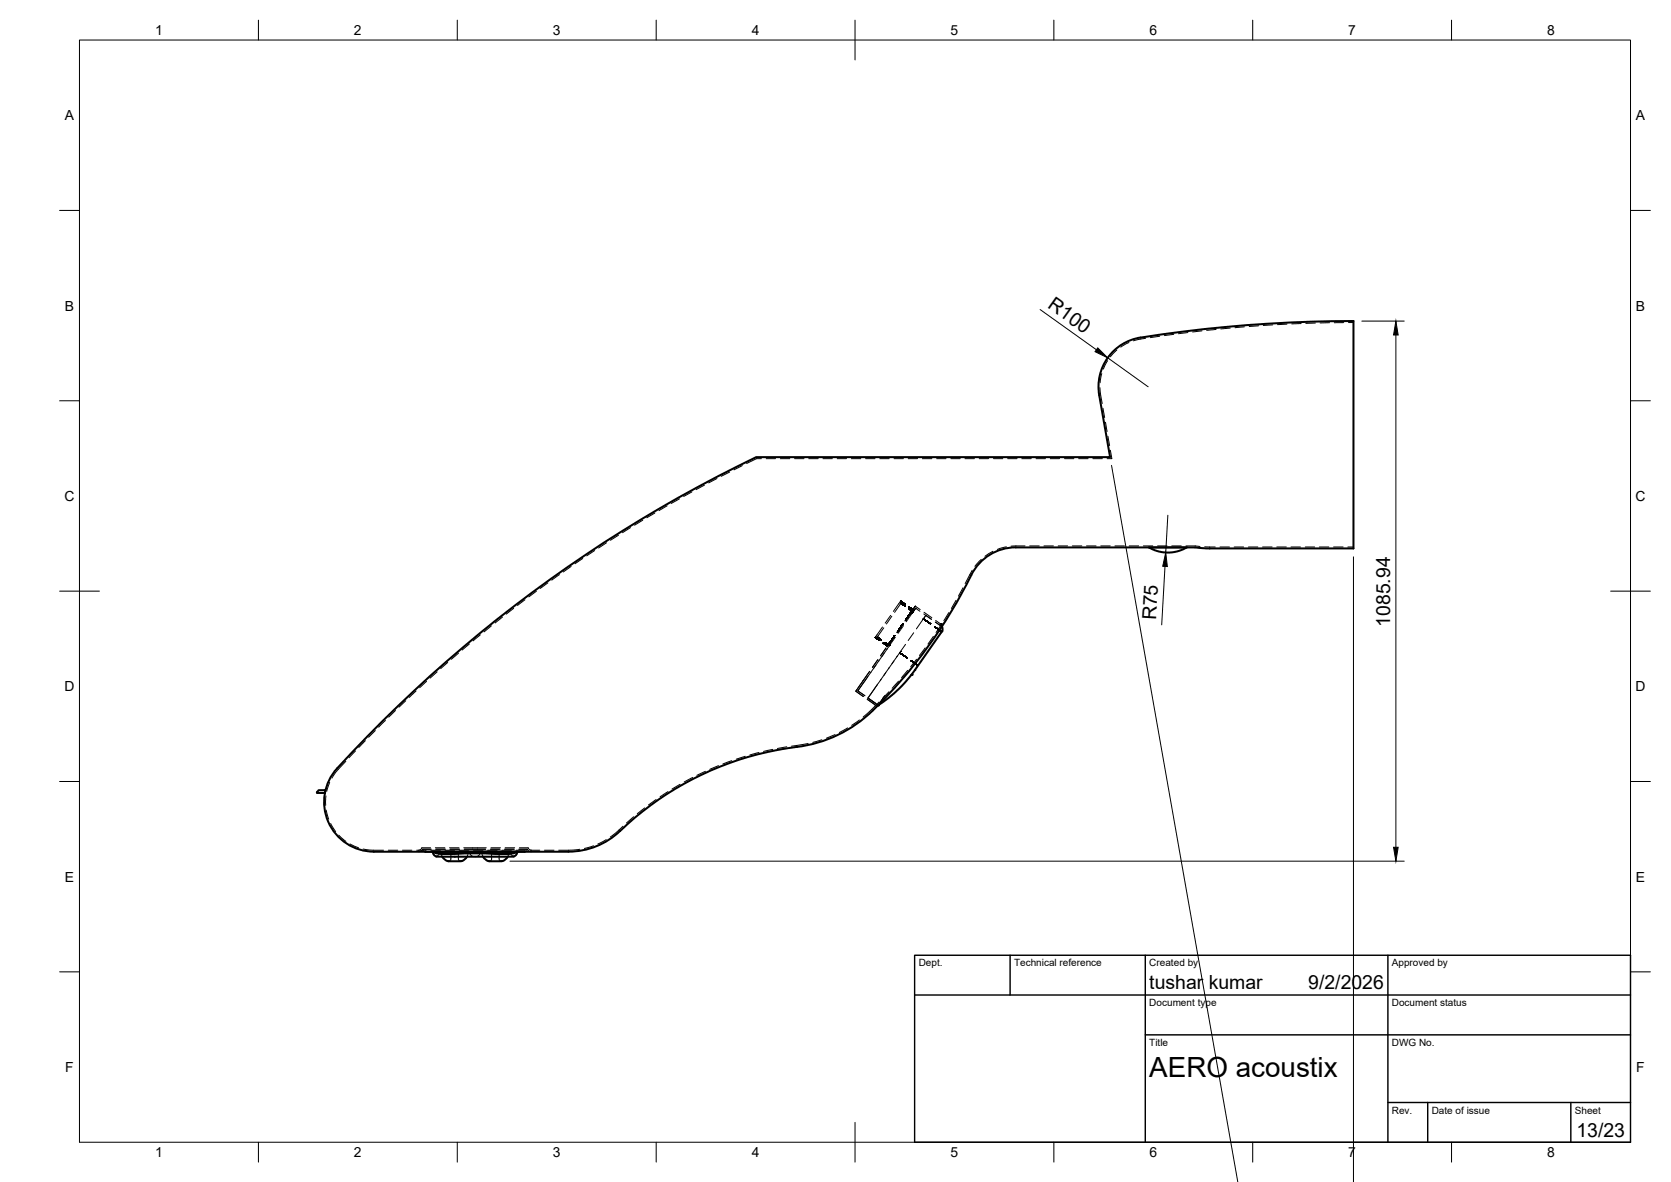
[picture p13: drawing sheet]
<svg xmlns="http://www.w3.org/2000/svg" width="420mm" height="297mm" viewBox="0 0 420 297" stroke-linecap="round" stroke-linejoin="round" font-family="sans-serif">
<defs><g id="words">
<text font-size="7" x="289" y="270.6">AERO acoustix</text>
<g font-size="4.9">
<text x="263.2" y="77.2" transform="rotate(36 263.2 77.2)">R100</text>
<text x="290.7" y="155.9" transform="rotate(-87 290.7 155.9)">R75</text>
<text x="349.5" y="157.5" transform="rotate(-90 349.5 157.5)">1085.94</text>
<text x="289" y="248.5">tushar kumar</text>
<text x="329" y="248.5">9/2/2026</text>
<text x="396.4" y="285.7">13/23</text>
</g>
<g font-size="3.5">
<text x="39" y="8.8">1</text>
<text x="89" y="8.8">2</text>
<text x="139" y="8.8">3</text>
<text x="189" y="8.8">4</text>
<text x="239" y="8.8">5</text>
<text x="289" y="8.8">6</text>
<text x="339" y="8.8">7</text>
<text x="389" y="8.8">8</text>
<text x="16.3" y="30.2">A</text>
<text x="411.3" y="30.2">A</text>
<text x="16.3" y="78">B</text>
<text x="411.3" y="78">B</text>
<text x="16.2" y="125.9">C</text>
<text x="411.2" y="125.9">C</text>
<text x="16.2" y="173.7">D</text>
<text x="411.2" y="173.7">D</text>
<text x="16.3" y="221.6">E</text>
<text x="411.3" y="221.6">E</text>
<text x="16.4" y="269.4">F</text>
<text x="411.4" y="269.4">F</text>
<text x="39" y="290.8">1</text>
<text x="89" y="290.8">2</text>
<text x="139" y="290.8">3</text>
<text x="189" y="290.8">4</text>
<text x="239" y="290.8">5</text>
<text x="289" y="290.8">6</text>
<text x="339" y="290.8">7</text>
<text x="389" y="290.8">8</text>
</g>
<g font-size="2.5">
<text x="231" y="242.9">Dept.</text>
<text x="255" y="242.9">Technical reference</text>
<text x="289" y="242.9">Created by</text>
<text x="350" y="242.9">Approved by</text>
<text x="289" y="252.8">Document type</text>
<text x="350" y="252.8">Document status</text>
<text x="289" y="262.9">Title</text>
<text x="350" y="262.9">DWG No.</text>
<text x="350" y="279.9">Rev.</text>
<text x="360" y="279.9">Date of issue</text>
<text x="396" y="279.9">Sheet</text>
</g>
</g></defs>
<!-- layer: Hidden -->
<g fill="none" stroke="#000" stroke-width=".25">
<path d="M276.6 97.4l.5 4M277 93.9l-.4 2.3M278.5 90.6l-1.1 2.2M280.8 88l-1.6 1.7M283.9 86.1l-2.1 1.1M288.1 85l-3.1 .6M291.6 84.5l-2.4 .3M295.1 84l-2.3 .3M298.7 83.6l-2.4 .3M302.2 83.1l-2.3 .3M305.8 82.8l-2.4 .2M309.3 82.5l-2.3 .2"/>
<path d="M312.9 82.1l-2.4 .2M316.5 81.9l-2.4 .1M320 81.6l-2.4 .2M323.6 81.5l-2.4 .1M327.2 81.3l-2.4 .1M330.7 81.2l-2.4 .1M334.3 81.1l-2.4 .1M337.9 81.1h-2.4M339.1 81.1h1.2M183.5 118.6l-2.2 1.1M186.6 117l-2.1 1.1M191.5 115.3h-1.3l-2.5 1.2"/>
<path d="M192.6 115.3h2.4M196.2 115.3h2.4M199.8 115.3h2.4M203.3 115.3h2.4M206.9 115.3h2.4M210.5 115.3h2.4M214.1 115.3h2.4M217.6 115.3h2.4M221.2 115.3h2.4M224.8 115.3h2.4M228.3 115.3h2.4M231.9 115.3h2.4"/>
<path d="M235.5 115.3h2.4M239.1 115.3h2.3M242.6 115.3h2.4M246.2 115.3h2.4M249.8 115.3h2.4M253.4 115.3h2.3M256.9 115.3h2.4M260.5 115.3h2.4M264.1 115.3h2.3M267.7 115.3h2.3M271.2 115.3h2.4M274.8 115.3h2.4"/>
<path d="M277.3 102.6l.4 2.3M278 106.1l.4 2.3M278.6 109.6l.4 2.4M279.2 113.1l.4 2.2h-1.2M149.5 138.4l-2 1.3M152.5 136.4l-2 1.3M155.5 134.5l-2 1.3M158.5 132.6l-2 1.3M161.6 130.7l-2 1.3M164.7 128.9l-2.1 1.2M167.7 127.1l-2 1.2M170.9 125.4l-2.1 1.1"/>
<path d="M174 123.6l-2.1 1.2M177.1 121.9l-2.1 1.1M180.3 120.3l-2.1 1.1M249.7 138.5l-2.1 1.3M253 137.4l-2.2 .7M257.7 137.2l-3.5 .1M258.9 137.2h2.4M262.5 137.2h2.4M266.1 137.2h2.3M269.6 137.2h2.4M273.2 137.2h2.4M276.8 137.2h2.3"/>
<path d="M280.4 137.2h2.3M283.9 137.2h2.4M287.5 137.2h2.4M288.9 137.6h.1M291.1 137.2h2.3M294.6 137.2h2.4M298.2 137.2l3.5 .1M298.4 137.6h.1M302.9 137.4l2.7 .1M306.7 137.5h2.4M310.3 137.5h2.4M313.9 137.5h2.4"/>
<path d="M317.5 137.5h2.3M321 137.5h2.4M324.6 137.5h2.4M328.2 137.5h2.4M331.7 137.5h2.4M335.3 137.5h2.4M338.9 137.5h1.4M120.8 159.5l-1.9 1.6M123.5 157.3l-1.8 1.5M126.3 155.1l-1.8 1.5M129.2 152.9l-1.9 1.4M132 150.7l-1.9 1.5"/>
<path d="M134.9 148.6l-1.9 1.4M137.8 146.5l-2 1.4M140.7 144.4l-2 1.4M143.6 142.4l-2 1.3M146.5 140.3l-1.9 1.4M221.9 157.6l-1.8 2.6 1 .7-1-.7M222.2 157.8l-1.6 2.3 1 .7-1-.7M223.9 154.7l-1.3 1.9M224.2 154.9l-1.3 1.9M224.8 159.9l-1.3 2M225 159.7l-1.4 2M226.4 151.1l1.1 .7-1.1-.7-1.8 2.6"/>
<path d="M226.5 151.6l1.1 .7-1.1-.7-1.6 2.3M227 156.8l-1.5 2.1M227.2 157.2l-1.4 2M228.5 152.5l1 .7M228.6 153l1 .7-.2 .3M229.5 153.2l-.4 .6zM229.5 153.9l-1.6 2.3M229.5 153.9l-.1 .1M229.5 153.2l-1.8 2.6M229.6 153.8l-.2 .2zM229.6 153.7l-.1 .2zM229.7 159l-1.3 2"/>
<path d="M230.1 152.3l-2.5 3.7M230.1 152.3l-.9 1.4zM230.1 152.3l1.3 .9M230.2 152.9l-.7 1zM230.2 152.9h.1M231.3 153.6l-1.1-.7-.7 1M232.1 155.7l-1.7 2.3M232.2 155.5l1.8 1.3M232.3 154.3l1.9 1.3M232.3 153.9l2 1.3M232.8 154.7l-.7 1zM234.7 159.9l-1.4 2"/>
<path d="M235 157.5l1.8 1.3M235.2 156.3l1.6 1.2M235.3 155.9l1.2 .9M236.5 156.8l.4-.1zM236.5 156.8h.1M236.7 157l-1.3 1.9M236.8 158.7l-.1 .2M236.8 158.7h.1M237.2 156.9l-.5 .3-.4-.1M238.6 153.9l-1.3 2.1M240.4 150.9l-1.2 2M242.1 147.7l-1.1 2.1"/>
<path d="M244.5 143.3l-1.8 3.4M246.7 140.6l-1.6 1.7M99.4 178.5l-1.7 1.7M102 176.1l-1.7 1.6M104.6 173.6l-1.7 1.7M107.3 171.2l-1.8 1.6M109.9 168.8l-1.8 1.6M112.6 166.5l-1.8 1.5M115.3 164.1l-1.8 1.6M118 161.8l-1.8 1.6M217 171.1l-1.8 2.6 1.9 1.4-1.9-1.4zM217.3 171.3l-1.6 2.3 1.8 1.2-1.8-1.2z"/>
<path d="M218.1 175.7l1.9 1.4v.4M218.2 170l-.9 1.3M218.2 175.5h.1M218.2 175.5l2.6 1.8 1.6-2.4-1.6 2.3M218.4 175.5l1.8 1.3a.63 .63 0 0 1 .1 .9M218.7 168.7l-1.7 2.4M220.7 165.8l-1.3 1.9M221 176.4l-4 3.8M221.6 170.7l-3.4 4.8M222.1 161.6l1 .7M222.6 161.5l1.1 .7M222.7 169l-1.4 2"/>
<path d="M222.8 162.8l-1.4 2M223.1 163.1l-5.8 8.2M223.1 162.3h.1M223.5 173.8l-1.6 1.8M223.6 161.7l-.5 .6zM223.6 161.7h.1M223.6 161.7l-.5 .6M223.6 167.8l-1.4 1.9M223.8 162l-.1 .2zM223.9 161.9l-.2 .3zM223.9 161.9l-.9 1.3M225.1 160.1l-1.3 2"/>
<path d="M225.6 164.9l-2.2 3.2M225.9 171.2l-1.6 1.8M226.2 164h.1M226.2 164l-.8 1.1M226.2 164l1.8 1.3M226.4 163.7h.1M227.7 161.9l-1.4 2M228.2 168.5l-1.5 1.8M229 166l1.8 1.2M229.2 169.6h.1M230 168.4h.1M230.5 165.7l-1.5 1.8"/>
<path d="M230.8 167.2h.1M230.8 167.2l-.8 1.2M232.6 162.8l-1.4 1.9M82.9 196.6l-.7 2.2M87 191.3a16.4 16.4 0 0 0-3.5 4.2M89.4 188.7l-1.6 1.7M91.9 186.1l-1.7 1.7M94.4 183.6l-1.7 1.7M96.9 181l-1.7 1.7M168 198.9l-2 1.3M171 197.1l-2 1.2M174.2 195.4l-2.2 1.1"/>
<path d="M177.4 193.8l-2.2 1M180.7 192.4l-2.2 .9M184 191.2l-2.2 .8M187.4 190.1l-2.3 .7M190.8 189.1l-2.3 .6M194.3 188.3l-2.3 .5M197.8 187.7l-2.3 .4M203.2 186.8l-4.2 .7M206.7 185.9l-2.3 .7M210 184.6l-2.2 .9M213.1 182.9l-2 1.2M216.1 180.9l-2 1.4"/>
<path d="M82 200l-.1 2.4M82 203.6l.7 2.3M83.1 207l1.3 2M85.2 209.9l1.8 1.5M88 212.1l2.1 .9M91.3 213.4l1.7 .2 3.4 .1M97.6 213.7h2.4M101.2 213.7h2.4M104.8 213.7h2.3M106.3 213.4h2.1M106.3 213.4l-.4 .5-.7 .1M106.3 213.4l.1 .4 .5 .2"/>
<path d="M108.3 213h-1.6a.7 .7 0 0 0-1 .5l-.5 .2M108.3 213.7h2.4M108.8 214l1.1 .5 1.6 .1M108.8 214l.1 .1M108.8 214l1.3 .4 1.2-.4M109.5 213h2.3M109.6 213.4h2.4M110.1 214.5l2.4 .1M110.6 214l-.2 .7-.7 .5M110.9 214l.3 1.3M111.9 213.7h2.4M113 213h2.4"/>
<path d="M113.2 213.4h2.3M113.4 214v1.9l-.2 .4-.4 .1M115 214.6h-2.4M115.3 214v2l.6 .4M115.5 213.7h2.4M116.2 214.5h.3M116.6 213h5.7M116.7 213.4h5.4M117.8 214l-.4 1.3M118.1 214a1.22 1.22 0 0 0 1.2 1.3M118.8 214.4l-5.2 .1M119.1 213.7h2.3"/>
<path d="M120 214.4l5.2 .1M120.8 214a1.22 1.22 0 0 1-1.3 1.3M121.1 214l.4 1.3M122.4 214.5h.2M122.6 213.7h2.4M123.3 213.4h2.4M123.4 213h2.4M123.6 214v2l-.6 .4M123.8 214.6h2.4M125.5 214v1.9l.2 .4 .4 .1M126.2 213.7h2.4M126.9 213.4h2.4"/>
<path d="M127 213h2.4M127.6 214l1.2 .4 1.2-.4M128 214l-.3 1.3M128.3 214l.2 .7 .7 .5M128.8 214.5l-2.4 .1M129.8 213.7h2.3M130 214l-1.1 .5-1.5 .1M130 214l-.1 .1M130.5 213.4h2.1M130.6 213h1.6a.7 .7 0 0 1 1 .5l.4 .2M132.6 213.4l.4 .5 .6 .1M132.6 213.4l-.1 .4-.6 .2"/>
<path d="M133.3 213.7h2.4M136.9 213.7h2.4M145.8 213.4l-5.3 .3M149.2 212.5l-2.3 .7M152.4 211l-2.1 1.1M156.7 207.6l-3.3 2.8M159.3 205.3l-1.8 1.5M162.1 203l-1.9 1.5M165 200.9l-2 1.4"/>
</g>
<!-- layer: Visible -->
<g fill="none" stroke="#000" stroke-width=".51">
<path d="M276.4 99.4l2.7 15.5h-89a345.7 345.7 0 0 0-106.1 79.1 12.5 12.5 0 0 0-1.2 13.1 12.5 12.5 0 0 0 11.2 6.9h48.9a18.7 18.7 0 0 0 13-5.2 78.8 78.8 0 0 1 45.9-21.3 34.6 34.6 0 0 0 20.7-12 127.4 127.4 0 0 0 22.3-32 12.5 12.5 0 0 1 10.6-6l45.1 .1 3.7 .2M286.8 84.8a343.6 343.6 0 0 1 53.5-4.1v57.1h-36.2M286.8 84.8a12.5 12.5 0 0 0-10.4 14.5M288.9 137.6l1.9 .8 2.4 .5 2.7-.3 2.5-1M236.8 157.5a1.01 1.01 0 0 1 0 1.2M236.8 158.7l-7.2 10.3-2 2.5-2.8 2.8-4 3M220.8 177.2v.1M81.7 199.3l.1-.7h-1.7l-.4 .5 .1 .2h1.9M106.9 214h25M106.9 214h.1M108.8 214h21.2M108.8 214l1.1 .5 1.6 .1 6.1-.2 9.7 .2 1.6-.1 1.1-.5"/>
<path d="M108.8 214a1 1 0 0 0 1.1 1.3h19.2a.98 .98 0 0 0 1-1.3M111.2 215.3l.4 .5 .9 .6M112.6 216.4h3.5M117.4 215.3l-.7 .8-.6 .3M121.5 215.3l.4 .5 .9 .6M122.8 216.4h3.5M127.7 215.3l-.7 .8-.7 .3M131.9 214h.1"/>
</g>
<g fill="#000">
<circle cx="220.8" cy="177.3" r=".25"/>
<circle cx="229.2" cy="169.6" r=".25"/>
</g>
<!-- layer: BORDER -->
<g fill="none" stroke="#000" stroke-width=".25">
<path d="M20 10.1h390v276.9h-390zM65 5.1v5M115 5.1v5M165 5.1v5M215 5.1v10M265 5.1v5M315 5.1v5M365 5.1v5M15 52.9h5M410 52.9h5M15 100.7h5M410 100.7h5"/>
<path d="M15 148.6h10M405 148.6h10M15 196.4h5M410 196.4h5M15 244.2h5M410 244.2h5M65 287v5M115 287v5M165 287v5M215 282.1v9.9M265 287v5M315 287v5"/>
<path d="M365 287v5"/>
</g>
<!-- layer: TITLEBLOCK -->
<path d="M230 240.1h180v46.9h-180zM230 250h180M254 240.1v9.9M288 240.1v46.9M349 240.1v46.9M288 260.1h122M349 277.1h61M359 277.1v9.9M395 277.1v9.9" fill="none" stroke="#000" stroke-width=".36"/>
<!-- layer: FD_Dimensions -->
<path d="M261.5 77.8l14.2 10.1M278.5 89.9l10.2 7.3M342.4 80.7h10.7M351 84.2v128.7M279.5 117l31.7 180M293.6 129.5l-.5 9.4M340.3 139.9v157.1M292.9 142.4l-.8 14.6M128.2 216.4h224.9" fill="none" stroke="#000" stroke-width=".25"/>
<path d="M276 87.4l2.5 2.5-3.2-1.5zM351 80.7l.6 3.5h-1.2zM293.1 138.9l.4 3.5-1.1-.1zM350.4 212.9h1.2l-.6 3.5z" fill="#000" stroke="#000" stroke-width=".25"/>
<use href="#words"/>
</svg>
